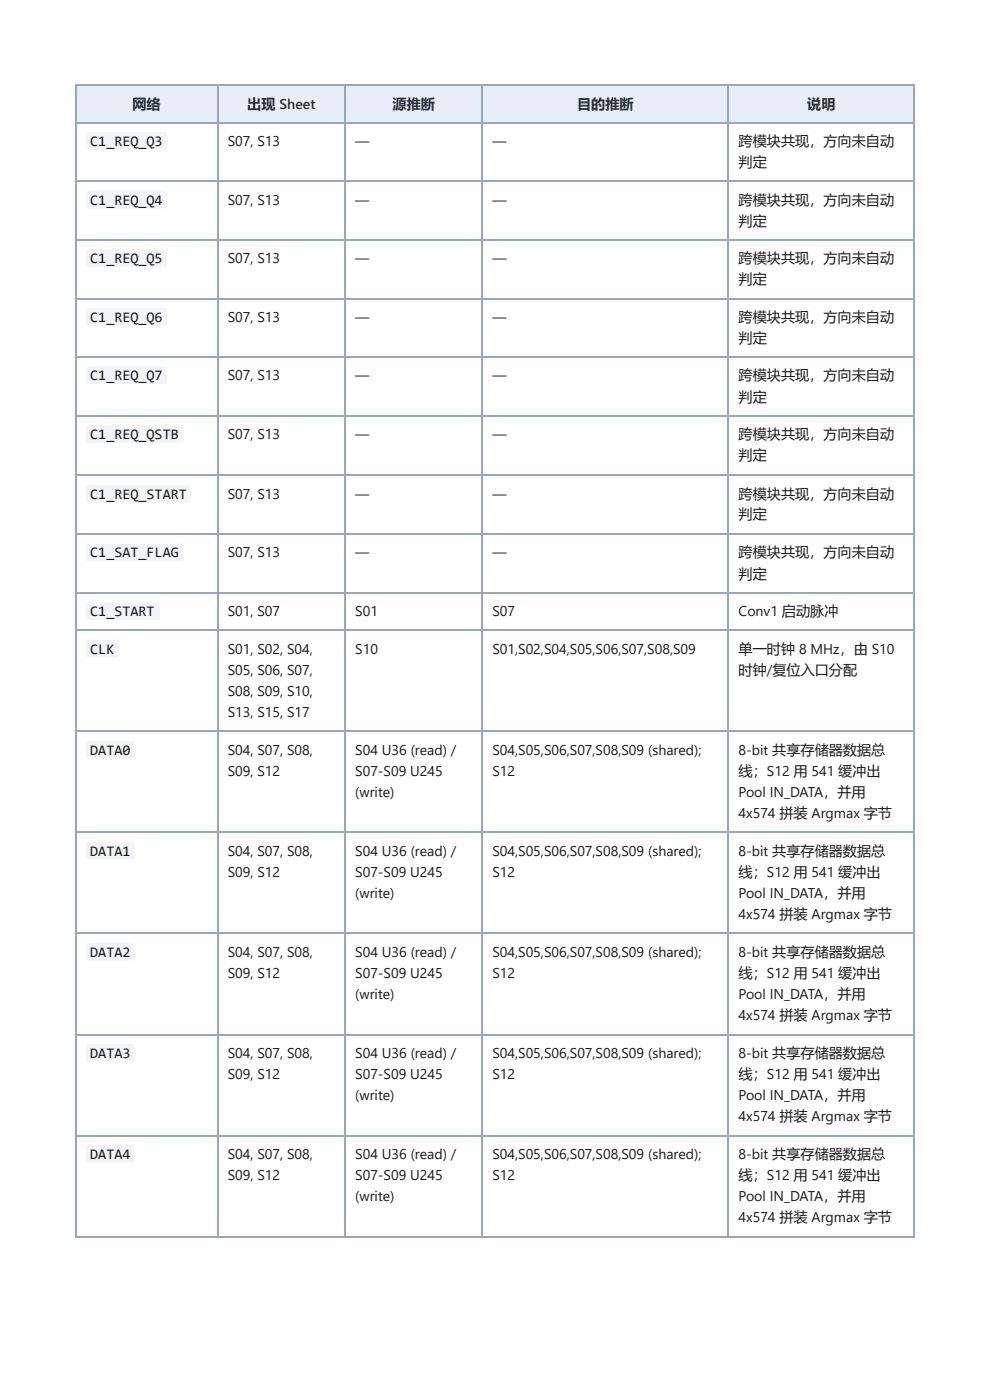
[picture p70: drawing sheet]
<svg xmlns="http://www.w3.org/2000/svg" width="210mm" height="297mm" viewBox="0 0 210 297" stroke-linecap="round" stroke-linejoin="round" font-family="sans-serif">
<defs><g id="words">
<g font-size="3.1" fill="#1a1a1a">
<text x="19.1" y="31">C1_REQ_Q3</text>
<text x="19.1" y="43.4">C1_REQ_Q4</text>
<text x="19.1" y="55.8">C1_REQ_Q5</text>
<text x="19.1" y="68.3">C1_REQ_Q6</text>
<text x="19.1" y="80.7">C1_REQ_Q7</text>
<text x="19.1" y="93.1">C1_REQ_QSTB</text>
<text x="19.1" y="105.8">C1_REQ_START</text>
<text x="19.1" y="118.3">C1_SAT_FLAG</text>
<text x="19.1" y="130.7">C1_START</text>
<text x="19.1" y="138.6">CLK</text>
<text x="19.1" y="160.1">DATA0</text>
<text x="19.1" y="181.5">DATA1</text>
<text x="19.1" y="202.9">DATA2</text>
<text x="19.1" y="224.4">DATA3</text>
<text x="19.1" y="245.8">DATA4</text>
</g>
<g font-size="3" fill="#0b2e59">
<text x="28.1" y="23">网络</text>
<text x="52.4" y="23">出现 Sheet</text>
<text x="83.2" y="23">源推断</text>
<text x="122.4" y="23">目的推断</text>
<text x="171.1" y="23">说明</text>
</g>
<g font-size="3" fill="#1a1a1a">
<text x="48.3" y="31">S07, S13</text>
<text x="75.3" y="31">—</text>
<text x="104.4" y="31">—</text>
<text x="156.6" y="31">跨模块共现，方向未自动</text>
<text x="156.6" y="35.5">判定</text>
<text x="48.3" y="43.4">S07, S13</text>
<text x="75.3" y="43.4">—</text>
<text x="104.4" y="43.4">—</text>
<text x="156.6" y="43.4">跨模块共现，方向未自动</text>
<text x="156.6" y="47.9">判定</text>
<text x="48.3" y="55.8">S07, S13</text>
<text x="75.3" y="55.8">—</text>
<text x="104.4" y="55.8">—</text>
<text x="156.6" y="55.8">跨模块共现，方向未自动</text>
<text x="156.6" y="60.3">判定</text>
<text x="48.3" y="68.3">S07, S13</text>
<text x="75.3" y="68.3">—</text>
<text x="104.4" y="68.3">—</text>
<text x="156.6" y="68.3">跨模块共现，方向未自动</text>
<text x="156.6" y="72.8">判定</text>
<text x="48.3" y="80.7">S07, S13</text>
<text x="75.3" y="80.7">—</text>
<text x="104.4" y="80.7">—</text>
<text x="156.6" y="80.7">跨模块共现，方向未自动</text>
<text x="156.6" y="85.2">判定</text>
<text x="48.3" y="93.1">S07, S13</text>
<text x="75.3" y="93.1">—</text>
<text x="104.4" y="93.1">—</text>
<text x="156.6" y="93.1">跨模块共现，方向未自动</text>
<text x="156.6" y="97.6">判定</text>
<text x="48.3" y="105.8">S07, S13</text>
<text x="75.3" y="105.8">—</text>
<text x="104.4" y="105.8">—</text>
<text x="156.6" y="105.8">跨模块共现，方向未自动</text>
<text x="156.6" y="110.1">判定</text>
<text x="48.3" y="118.3">S07, S13</text>
<text x="75.3" y="118.3">—</text>
<text x="104.4" y="118.3">—</text>
<text x="156.6" y="118.3">跨模块共现，方向未自动</text>
<text x="156.6" y="122.8">判定</text>
<text x="48.3" y="130.7">S01, S07</text>
<text x="75.3" y="130.7">S01</text>
<text x="104.4" y="130.7">S07</text>
<text x="156.6" y="130.7">Conv1 启动脉冲</text>
<text x="48.3" y="138.6">S01, S02, S04,</text>
<text x="48.3" y="143.1">S05, S06, S07,</text>
<text x="75.3" y="138.6">S10</text>
<text x="104.4" y="138.6">S01,S02,S04,S05,S06,S07,S08,S09</text>
<text x="156.6" y="138.6">单一时钟 8 MHz，由 S10</text>
<text x="156.6" y="143.1">时钟/复位入口分配</text>
<text x="48.3" y="147.6">S08, S09, S10,</text>
<text x="48.3" y="152.1">S13, S15, S17</text>
<text x="48.3" y="160.1">S04, S07, S08,</text>
<text x="75.3" y="160.1">S04 U36 (read) /</text>
<text x="104.4" y="160.1">S04,S05,S06,S07,S08,S09 (shared);</text>
<text x="156.6" y="160.1">8-bit 共享存储器数据总</text>
<text x="48.3" y="164.6">S09, S12</text>
<text x="75.3" y="164.6">S07-S09 U245</text>
<text x="104.4" y="164.6">S12</text>
<text x="156.6" y="164.6">线；S12 用 541 缓冲出</text>
<text x="75.3" y="169.1">(write)</text>
<text x="156.6" y="169.1">Pool IN_DATA，并用</text>
<text x="156.6" y="173.6">4x574 拼装 Argmax 字节</text>
<text x="48.3" y="181.5">S04, S07, S08,</text>
<text x="75.3" y="181.5">S04 U36 (read) /</text>
<text x="104.4" y="181.5">S04,S05,S06,S07,S08,S09 (shared);</text>
<text x="156.6" y="181.5">8-bit 共享存储器数据总</text>
<text x="48.3" y="186">S09, S12</text>
<text x="75.3" y="186">S07-S09 U245</text>
<text x="75.3" y="190.5">(write)</text>
<text x="104.4" y="186">S12</text>
<text x="156.6" y="186">线；S12 用 541 缓冲出</text>
<text x="156.6" y="190.5">Pool IN_DATA，并用</text>
<text x="156.6" y="195">4x574 拼装 Argmax 字节</text>
<text x="48.3" y="202.9">S04, S07, S08,</text>
<text x="75.3" y="202.9">S04 U36 (read) /</text>
<text x="104.4" y="202.9">S04,S05,S06,S07,S08,S09 (shared);</text>
<text x="156.6" y="202.9">8-bit 共享存储器数据总</text>
<text x="48.3" y="207.4">S09, S12</text>
<text x="75.3" y="207.4">S07-S09 U245</text>
<text x="104.4" y="207.4">S12</text>
<text x="156.6" y="207.4">线；S12 用 541 缓冲出</text>
<text x="75.3" y="211.9">(write)</text>
<text x="156.6" y="211.9">Pool IN_DATA，并用</text>
<text x="156.6" y="216.4">4x574 拼装 Argmax 字节</text>
<text x="48.3" y="224.4">S04, S07, S08,</text>
<text x="75.3" y="224.4">S04 U36 (read) /</text>
<text x="104.4" y="224.4">S04,S05,S06,S07,S08,S09 (shared);</text>
<text x="156.6" y="224.4">8-bit 共享存储器数据总</text>
<text x="48.3" y="228.9">S09, S12</text>
<text x="75.3" y="228.9">S07-S09 U245</text>
<text x="75.3" y="233.4">(write)</text>
<text x="104.4" y="228.9">S12</text>
<text x="156.6" y="228.9">线；S12 用 541 缓冲出</text>
<text x="156.6" y="233.4">Pool IN_DATA，并用</text>
<text x="156.6" y="237.9">4x574 拼装 Argmax 字节</text>
<text x="48.3" y="245.8">S04, S07, S08,</text>
<text x="75.3" y="245.8">S04 U36 (read) /</text>
<text x="104.4" y="245.8">S04,S05,S06,S07,S08,S09 (shared);</text>
<text x="156.6" y="245.8">8-bit 共享存储器数据总</text>
<text x="48.3" y="250.3">S09, S12</text>
<text x="75.3" y="250.3">S07-S09 U245</text>
<text x="104.4" y="250.3">S12</text>
<text x="156.6" y="250.3">线；S12 用 541 缓冲出</text>
<text x="75.3" y="254.8">(write)</text>
<text x="156.6" y="254.8">Pool IN_DATA，并用</text>
<text x="156.6" y="259.3">4x574 拼装 Argmax 字节</text>
</g>
</g></defs>
<g fill="#e8eef7">
<path d="M16.1 18.3h29.9v7.9h-29.9z"/>
<path d="M46 18.3h27.3v7.9h-27.3z"/>
<path d="M73.3 18.3h28.8v7.9h-28.8z"/>
<path d="M102.1 18.3h52.4v7.9h-52.4z"/>
<path d="M154.5 18.3h39.4v7.9h-39.4z"/>
</g>
<g fill="none" stroke="#9aa7b8" stroke-width=".26">
<path d="M15.9 18.1h178M16 18v244.5M46.2 18v244.5M73.2 18v244.5M102.3 18v244.5M154.4 18v244.5M15.9 26.1h178M15.9 38.5h178M15.9 50.9h178M15.9 63.4h178M15.9 75.8h178M15.9 88.2h178"/>
<path d="M15.9 100.7h178M15.9 113.4h178M15.9 125.8h178M15.9 133.7h178M15.9 155.2h178M15.9 176.6h178M15.9 198h178M15.9 219.5h178M15.9 240.9h178M15.9 262.3h178"/>
</g>
<path d="M193.8 18v244.5" fill="none" stroke="#9aa7b8" stroke-width=".25"/>
<g fill="#f2f4f7">
<path d="M18.4 28.2l.4-.2 16.2 .1 .4 .4v2.8l-.2 .4-.3 .1-16.2-.1-.3-.1-.1-.4v-2.6z"/>
<path d="M18.4 40.6l.4-.1h16.2l.4 .4v2.9l-.1 .2-.4 .2h-16.2l-.3-.2-.1-.3v-2.7z"/>
<path d="M18.4 53.1l.4-.2h16.2l.4 .4v2.9l-.1 .3-.4 .1h-16.2l-.3-.1-.1-.4v-2.7z"/>
<path d="M18.4 65.5l.4-.1h16.2l.4 .4v2.8l-.1 .3-.4 .2-16.2-.1-.3-.1-.1-.4v-2.6z"/>
<path d="M18.4 77.9l.4-.1h16.2l.4 .4v2.9l-.1 .2-.4 .2h-16.2l-.3-.2-.1-.3v-2.7z"/>
<path d="M18.4 90.4l.4-.2h19.7l.4 .4v2.9l-.2 .3-.3 .1h-19.7l-.3-.1-.1-.4v-2.6z"/>
<path d="M18.4 103.1l.4-.2h21.3l.4 .4v2.9l-.2 .3-.3 .1h-21.3l-.3-.1-.1-.4v-2.6z"/>
<path d="M18.4 115.5l.4-.1h19.7l.4 .4v2.8l-.2 .3-.3 .2h-19.7l-.3-.2-.1-.4v-2.6z"/>
<path d="M18.4 127.9l.4-.1h14.6l.5 .4v2.9l-.2 .2-.4 .2h-14.6l-.3-.2-.1-.3v-2.7z"/>
<path d="M18.4 135.9l.4-.2 6 .1 .3 .5v2.8l-.5 .3h-6l-.3-.5v-2.6z"/>
<path d="M18.4 157.3l.4-.1h9.4l.4 .5-.1 2.8-.5 .4-9.4-.1-.3-.5v-2.6z"/>
<path d="M18.4 178.7l.4-.1h9.4l.4 .5-.1 2.9-.5 .3h-9.4l-.3-.5v-2.7z"/>
<path d="M18.4 200.2l.4-.2 9.4 .1 .4 .5-.1 2.8-.5 .3h-9.4l-.3-.5v-2.6z"/>
<path d="M18.4 221.6l.4-.1h9.4l.4 .5-.1 2.8-.5 .4-9.4-.1-.3-.5v-2.6z"/>
<path d="M18.4 243l.4-.1h9.4l.4 .5-.1 2.9-.5 .3-9.4-.1-.3-.4v-2.7z"/>
</g>
<use href="#words"/>
</svg>
